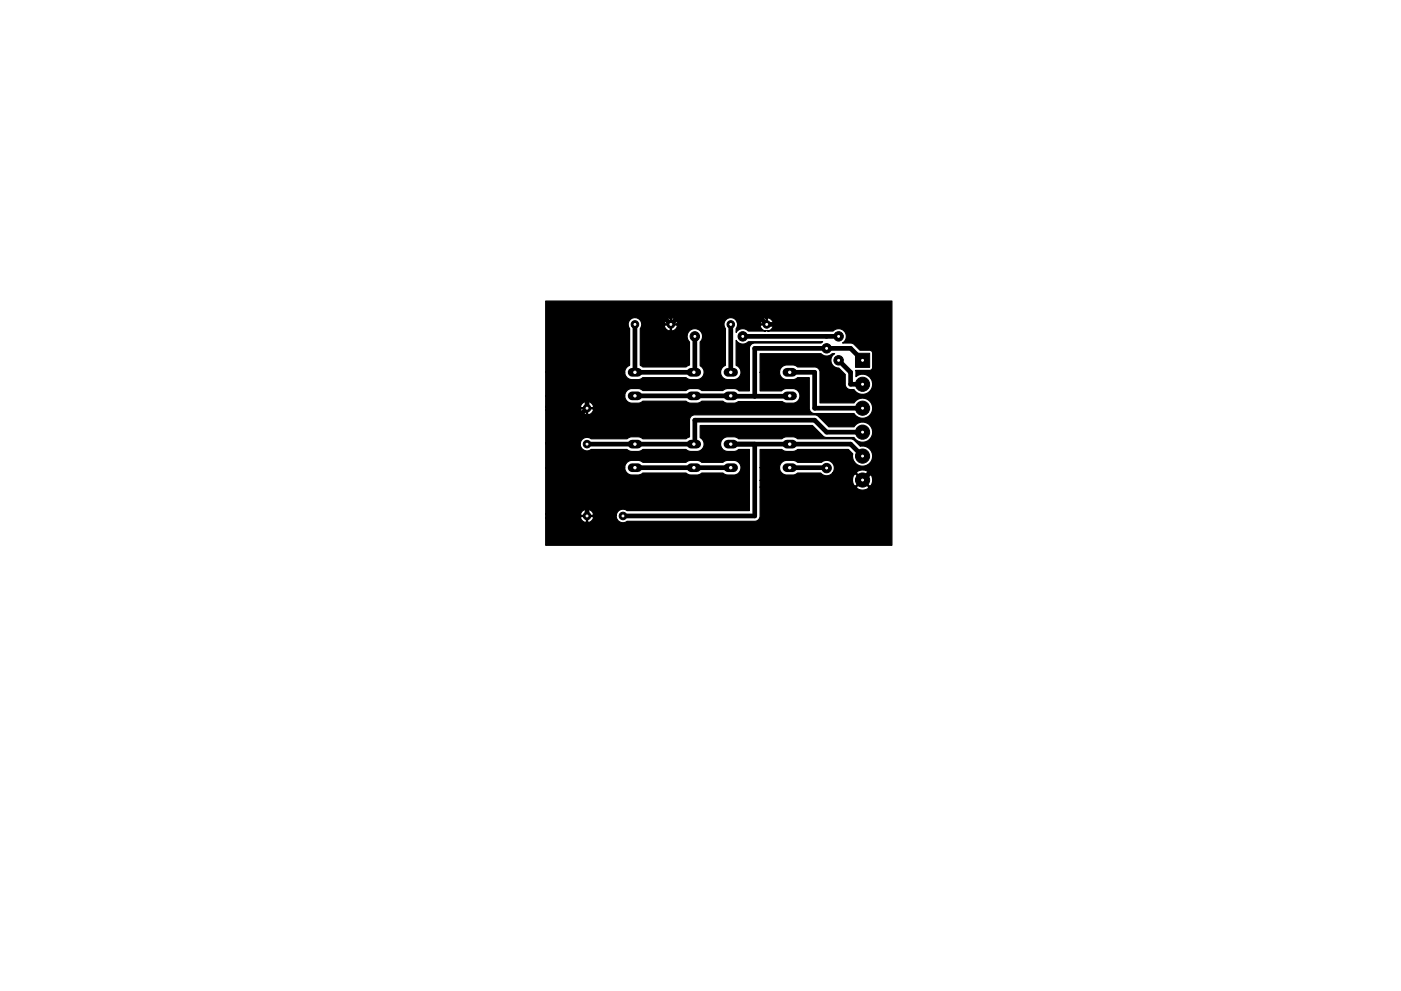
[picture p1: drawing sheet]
<svg xmlns="http://www.w3.org/2000/svg" width="297mm" height="210mm" viewBox="0 0 297 210" stroke-linecap="round" stroke-linejoin="round" font-family="sans-serif">
<g fill="none" stroke="#000" stroke-width="1.8">
<path d="M134 79h1.2M146.5 79h1.2M154.3 79h1.2M166.8 79h1.2M134 99.2h1.2M134 94.2h1.2M134 84h1.2M146.5 99.2h1.2M146.5 94.2h1.2M146.5 84h1.2M154.3 99.2h1.2M154.3 94.2h1.2"/>
<path d="M154.3 84h1.2M166.8 99.2h1.2M166.8 94.2h1.2M166.8 84h1.2"/>
</g>
<g fill="#000" stroke="#000" stroke-width=".21">
<path d="M181.4 74.9h3v3h-3z"/>
<circle cx="134.6" cy="68.8" r=".8"/>
<circle cx="142.2" cy="68.8" r=".8"/>
<circle cx="147.3" cy="71.4" r="1"/>
<circle cx="154.9" cy="68.8" r=".8"/>
<circle cx="157.5" cy="71.4" r="1"/>
<circle cx="162.6" cy="68.8" r=".8"/>
<circle cx="175.3" cy="73.9" r="1"/>
<circle cx="175.3" cy="73.9" r=".12"/>
<circle cx="177.8" cy="71.4" r="1"/>
<circle cx="177.8" cy="76.4" r="1"/>
<circle cx="124.5" cy="86.6" r=".8"/>
<circle cx="124.5" cy="94.2" r=".8"/>
<circle cx="175.3" cy="99.3" r="1"/>
<circle cx="182.9" cy="81.5" r="1.5"/>
<circle cx="182.9" cy="91.7" r="1.5"/>
<circle cx="182.9" cy="96.8" r="1.5"/>
<circle cx="182.9" cy="86.6" r="1.5"/>
<circle cx="124.5" cy="109.5" r=".8"/>
<circle cx="132.1" cy="109.5" r=".8"/>
<circle cx="182.9" cy="101.8" r="1.5"/>
</g>
<g fill="none" stroke="#000" stroke-width="1">
<path d="M134.6 68.8v10.2h12.5M147.3 71.4v7.4M154.9 68.8v10.2M157.5 71.4h20.3M167.4 79h5.3v7.6h10.2M177.8 76.4l2.5 2.6v2.5h2.6M182.9 76.4l-2.6-2.5h-20.3v10.2M124.5 94.2h22.6M134.6 99.2h20.3M134.6 84h20.3M154.9 94.2h25.4l2.6 2.6M155 84.1h12.4"/>
<path d="M160 94.2v15.3h-27.9M167.4 99.2h7.8M182.9 91.7h-7.6l-2.6-2.6h-25.4v4.9M182.9 101.8l3.8-3.8v-29.2h-24.1l-2.6-2.5h-15.2l-2.6 2.5-2.5-2.5h-15.2v20.3l-2.6 2.5v7.7l2.6 2.5v10.2"/>
</g>
<path d="M147.3 78.8l-.2 .2M147.3 94l-.2 .2M154.9 84l.1 .1M167.4 84v.1M175.2 99.2l.1 .1" fill="none" stroke="#000" stroke-width=".25"/>
<path d="M115.7 63.9h73.4v51.8h-73.4v-5.9h7.4l.3 .6a.77 .77 0 0 0 .9 .3v-1.1h.3v1.1l.2 .2 .5-.3 .4-.4 .2-.4-.2-.2h-2.5l-.1 .2h-7.4v-.7h7.4l.1 .2h1.1v-1.1h.3v1.1h6a1.44 1.44 0 0 0 .8 1.4 1.44 1.44 0 0 0 1.6-.1h27a1.13 1.13 0 0 0 1.2-1.2v-6.1h20.4a1.64 1.64 0 0 0 2.6 0l-1.3-1.3-1.3 1.3h-20.4v-1.4h19.5l.2 .8 .5 .5 1.3-1.4h.4l1.3 1.4a1.64 1.64 0 0 0 0-2.7l-1.3 1.3h-.4l-1.3-1.3-.3 .2-.2 .4-.2 .8h-19.5v-2.7h4.1a1.56 1.56 0 0 0 1.5 1.6 2.92 2.92 0 0 0 2.1-.3l.2-.1h4.9a1.64 1.64 0 0 0 2.5 0h5.1l1.3 1.3 1.3-1.3-.2-.4a2.15 2.15 0 0 0-2.3 0l-.1 .4h-5.1a1.64 1.64 0 0 0-.1-2.3 1.64 1.64 0 0 0-2.2 0h-5.1l-.2-.2a2.92 2.92 0 0 0-2.1-.2 1.56 1.56 0 0 0-1.5 1.5h-4.1v-3.8h4.6l.2 .1a2.92 2.92 0 0 0 2.1 .3l1-.4h10.8l.9 .9a2.14 2.14 0 0 0 1.9 2.6 2.14 2.14 0 0 0 2.3-2.3 2.14 2.14 0 0 0-2.6-1.9l-1.3-1.3-.5-.3h-11.5l-.2-.2a2.92 2.92 0 0 0-2.1-.2l-1 .4h-9.2l-1-.4a2.92 2.92 0 0 0-2.1 .2 1.56 1.56 0 0 0-.7 1.7 1.56 1.56 0 0 0 1.5 1.2 2.92 2.92 0 0 0 2.1-.3l.2-.1h2.3v12.9h-25.9a1.44 1.44 0 0 0-2.4 1h-4.9l.2-.2a1.17 1.17 0 0 0-1.6-.9 1.07 1.07 0 0 0-1.2 .9h-7.4v-9.9h16.8l.2 .9 .5 .4a2.92 2.92 0 0 0 2.1 .3l1-.4h9.1l.3 .1a2.92 2.92 0 0 0 2.1 .3l1-.4h4.5l.2 .1a2.92 2.92 0 0 0 2.1 .3 1.56 1.56 0 0 0 1.5-1.6 1.56 1.56 0 0 0-1.5-1.5 2.92 2.92 0 0 0-2.1 .2l-.2 .2h-4.5l-1-.4a2.92 2.92 0 0 0-2.1 .2l-.3 .2h-9.1l-1-.4a2.92 2.92 0 0 0-2.1 .2l-.5 .5-.2 .8h-16.8v-5.1h7.3a1.44 1.44 0 0 0 .8 1.4 1.44 1.44 0 0 0 1.5-.1h7.6l.3 .1a2.92 2.92 0 0 0 2.1 .3l1-.4h9.1l.3 .1a2.92 2.92 0 0 0 2.1 .3 1.56 1.56 0 0 0 1.4-1.2 1.56 1.56 0 0 0-.7-1.7v-2.6h23.7l2.6 2.4 6.3 .1 .1 .2a2.14 2.14 0 0 0 3.2 .2 2.14 2.14 0 0 0-.2-3.2 2.14 2.14 0 0 0-3.1 .6h-5.4l-2.2-2.3-.8-.3h-25.3a1.13 1.13 0 0 0-1.2 1.2v3.5l-.8 .4h-9.1l-.2-.2a2.92 2.92 0 0 0-2.2-.2l-1 .4h-7.6l-.2-.1a1.44 1.44 0 0 0-2.1 1.1h-7.3v-7.1h7.4l.4 .7a.62 .62 0 0 0 .8 .2v-1.2h.3v1.2l.2 .1 .8-.5 .3-.5-.2-.3h-2.5l-.1 .3h-7.4v-.7h7.4l.1 .2h1.1v-1.2h.3v1.2h1.1a1.03 1.03 0 0 0-1.4-1.2 1.02 1.02 0 0 0-1.2 1h-7.4v-2.3h16.8l.2 .9 .5 .4a2.92 2.92 0 0 0 2.1 .2l1-.4h9.1l.3 .2a2.92 2.92 0 0 0 2.1 .2l1-.4h4.5l.2 .2a2.92 2.92 0 0 0 2.1 .2l.9-.3h9.4l.9 .3a2.92 2.92 0 0 0 2.1-.2 1.56 1.56 0 0 0 .7-1.7 1.56 1.56 0 0 0-1.5-1.2 2.92 2.92 0 0 0-2.1 .3l-.3 .2h-4.5v-3.9h4.1l.2 .9 .5 .4a2.92 2.92 0 0 0 2.1 .2l1-.4h2.5v6.5a1.13 1.13 0 0 0 1.2 1.1h8.3l.1 .3a2.14 2.14 0 0 0 3.2 .1 2.14 2.14 0 0 0-.2-3.2 2.14 2.14 0 0 0-3.1 .6h-7.2v-6.5a1.13 1.13 0 0 0-1.2-1.1h-3.6l-.2-.2a2.92 2.92 0 0 0-2.1-.3 1.56 1.56 0 0 0-1.5 1.6h-4.1v-4h12.9l.1 .2a1.63 1.63 0 0 0 2.2-.2h.6l-.2 .2a1.64 1.64 0 0 0-.5 1.8 1.64 1.64 0 0 0 1.5 1.1l1.4 1.4v2a1.13 1.13 0 0 0 1.2 1.2h.7l.1 .2a2.14 2.14 0 0 0 3.1 .3 2.14 2.14 0 0 0 .2-3.1 2.14 2.14 0 0 0-3-.2l-.1-1.3h3a.64 .64 0 0 0 .6-.7v-3l-.2-.4-.4-.2h-2.1l-1.5-1.4-2.2-.1 .2-.2a1.64 1.64 0 0 0 .2-2.3 1.64 1.64 0 0 0-2.4-.1h-13.9v-.1a.95 .95 0 0 0 1.1-1.1h-2.5l-.1 .2 .3 .6 .7 .4 .2-.1v.1h-3.7l-.2-.1a1.63 1.63 0 0 0-2.4 .4l.2-2h4.9l.1 .2h1.1v-1.1h.3v1.1h1.1l.2-.2a1.17 1.17 0 0 0-1.6-.9 1.07 1.07 0 0 0-1.2 .9l-4.9-.1a1.44 1.44 0 0 0-2-.9 1.44 1.44 0 0 0-.5 2.2l-.1 7.8a1.56 1.56 0 0 0-.9 1.8 1.56 1.56 0 0 0 1.5 1.2 2.92 2.92 0 0 0 2.1-.2 1.56 1.56 0 0 0 .7-1.5 1.56 1.56 0 0 0-1-1.3v-5.3l.1 .2a1.63 1.63 0 0 0 2.5 .1h15.7l-.3 .3h-14a1.13 1.13 0 0 0-1.2 1.2v8.9h-2.2l-.3-.2a2.92 2.92 0 0 0-2.1-.3l-1 .5h-4.5l-.2-.2a2.92 2.92 0 0 0-2.2-.3l-1 .5h-9.1l-.2-.2a2.92 2.92 0 0 0-2.2-.3 1.56 1.56 0 0 0-1.4 1.6h-16.8v-5h16.8l.2 .9 .5 .4a2.92 2.92 0 0 0 2.1 .2l1-.4h9.1l.3 .2a2.92 2.92 0 0 0 2.1 .2 1.56 1.56 0 0 0 1.4-1.2 1.56 1.56 0 0 0-.7-1.7v-5.1l.1-.1a1.64 1.64 0 0 0-.2-2.3 1.64 1.64 0 0 0-2.3 .2 1.64 1.64 0 0 0 .1 2.2v5l-.8 .4h-9.1l-.5-.4v-7.8l.2-.5h4.8l.4 .6a.77 .77 0 0 0 .9 .3v-1.1h.3v1.1l.2 .1 .5-.2 .4-.4 .1-.4-.1-.2h-2.5l-.2 .2h-4.8v-.7h4.8l.2 .2h1.1v-1.1h.3v1.1h1.1a1.03 1.03 0 0 0-1.4-1.1 1.07 1.07 0 0 0-1.3 .9l-4.8-.1a1.44 1.44 0 0 0-2-.9 1.44 1.44 0 0 0-.5 2.2v7.8l-.8 .6-.2 .9h-16.8z" fill="#000" stroke="#000" stroke-width=".25"/>
<g fill="#fff" stroke="#fff" stroke-width=".21">
<circle cx="175.3" cy="73.9" r=".2"/>
<circle cx="175.3" cy="99.3" r=".2"/>
<circle cx="177.8" cy="76.4" r=".2"/>
<circle cx="177.8" cy="71.4" r=".2"/>
<circle cx="157.5" cy="71.4" r=".2"/>
<circle cx="147.3" cy="71.4" r=".2"/>
<circle cx="134.6" cy="99.2" r=".25"/>
<circle cx="134.6" cy="94.2" r=".25"/>
<circle cx="147.1" cy="99.2" r=".25"/>
<circle cx="147.1" cy="94.2" r=".25"/>
<circle cx="154.9" cy="99.2" r=".25"/>
<circle cx="154.9" cy="94.2" r=".25"/>
<circle cx="167.4" cy="99.2" r=".25"/>
<circle cx="167.4" cy="94.2" r=".25"/>
<circle cx="154.9" cy="84" r=".25"/>
<circle cx="154.9" cy="79" r=".25"/>
<circle cx="167.4" cy="84" r=".25"/>
<circle cx="167.4" cy="79" r=".25"/>
<circle cx="134.6" cy="84" r=".25"/>
<circle cx="134.6" cy="79" r=".25"/>
<circle cx="147.1" cy="84" r=".25"/>
<circle cx="147.1" cy="79" r=".25"/>
<circle cx="124.5" cy="109.5" r=".2"/>
<circle cx="132.1" cy="109.5" r=".2"/>
<circle cx="124.5" cy="86.6" r=".2"/>
<circle cx="124.5" cy="94.2" r=".2"/>
<circle cx="162.6" cy="68.8" r=".2"/>
<circle cx="154.9" cy="68.8" r=".2"/>
<circle cx="142.2" cy="68.8" r=".2"/>
<circle cx="134.6" cy="68.8" r=".2"/>
<circle cx="182.9" cy="101.8" r=".2"/>
<circle cx="182.9" cy="96.8" r=".2"/>
<circle cx="182.9" cy="91.7" r=".2"/>
<circle cx="182.9" cy="76.4" r=".2"/>
<circle cx="182.9" cy="86.6" r=".2"/>
<circle cx="182.9" cy="81.5" r=".2"/>
</g>
</svg>
